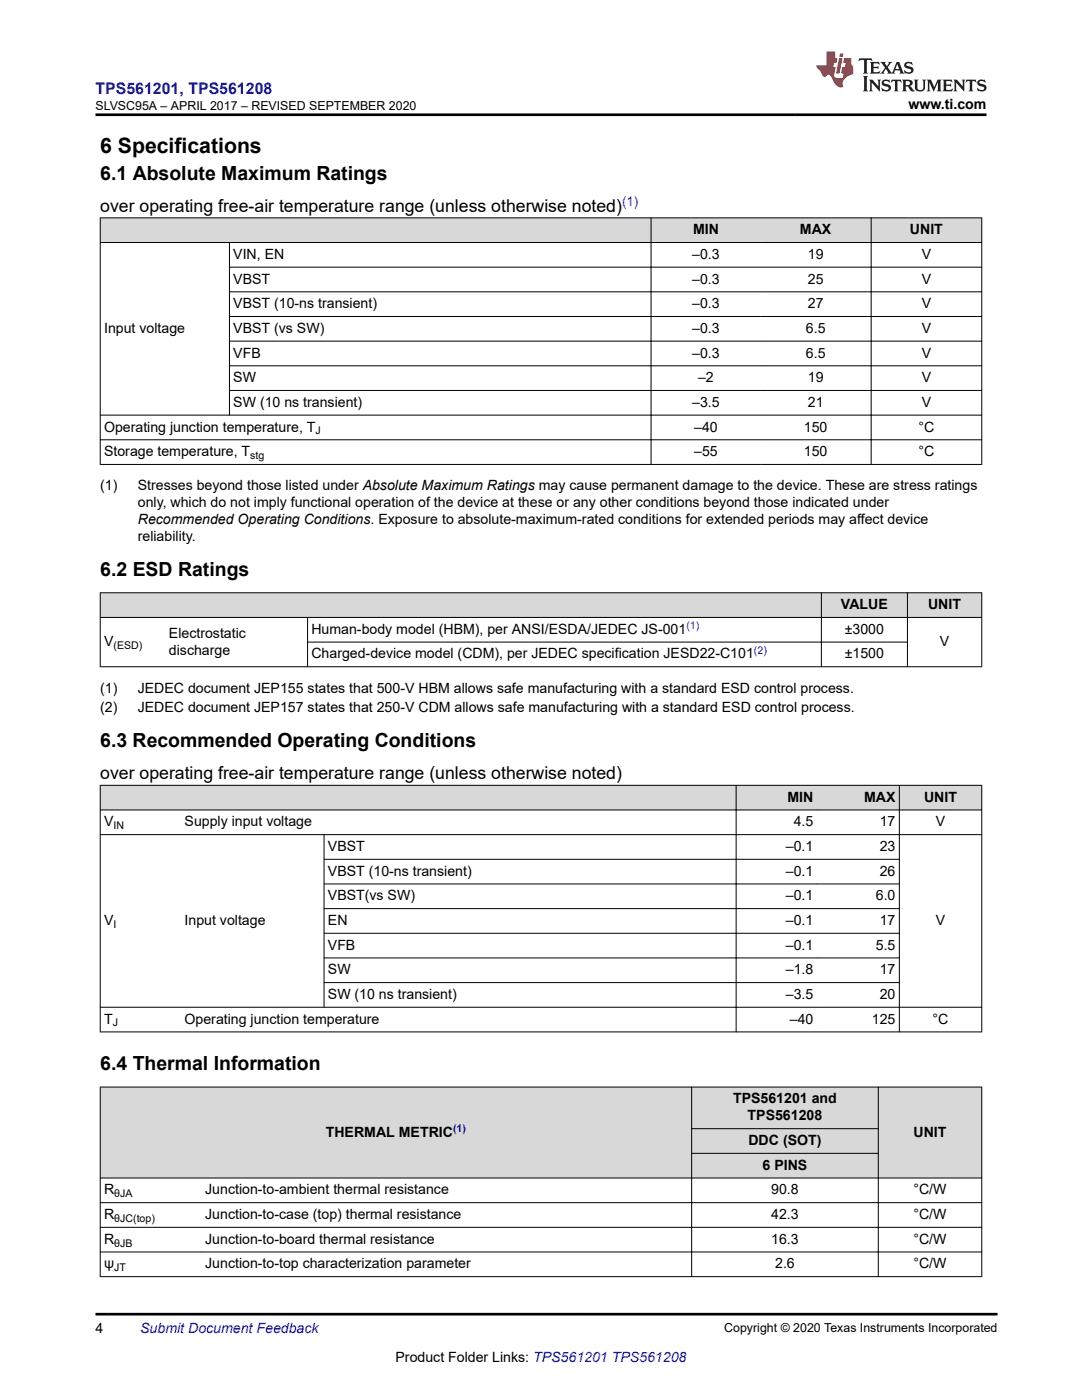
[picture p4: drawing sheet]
<svg xmlns="http://www.w3.org/2000/svg" width="216mm" height="279mm" viewBox="0 0 216 279" stroke-linecap="round" stroke-linejoin="round" font-family="sans-serif">
<defs><g id="words">
<text font-size="4.2" x="20" y="30.5">6 Specifications</text>
<g font-size="3.9">
<text x="20" y="35.9">6.1 Absolute Maximum Ratings</text>
<text x="20" y="115">6.2 ESD Ratings</text>
<text x="20" y="149.1">6.3 Recommended Operating Conditions</text>
<text x="20" y="213.6">6.4 Thermal Information</text>
</g>
<g font-size="3.5">
<text x="20" y="42.3">over operating free-air temperature range (unless otherwise noted)</text>
<text x="20" y="155.6">over operating free-air temperature range (unless otherwise noted)</text>
</g>
<text font-size="3.2" fill="#00f" x="19.1" y="18.7">TPS561201, TPS561208</text>
<g font-size="2.8">
<text x="181.3" y="21.8">www.ti.com</text>
<text x="138.3" y="46.8">MIN</text>
<text x="159.6" y="46.8">MAX</text>
<text x="181.6" y="46.8">UNIT</text>
<text x="46.6" y="51.7">VIN, EN</text>
<text x="138.1" y="51.7">–0.3</text>
<text x="161.2" y="51.7">19</text>
<text x="183.9" y="51.7">V</text>
<text x="46.6" y="56.6">VBST</text>
<text x="138.1" y="56.6">–0.3</text>
<text x="161.2" y="56.6">25</text>
<text x="183.9" y="56.6">V</text>
<text x="46.6" y="61.5">VBST (10-ns transient)</text>
<text x="138.1" y="61.5">–0.3</text>
<text x="161.2" y="61.5">27</text>
<text x="183.9" y="61.5">V</text>
<text x="20.8" y="66.4">Input voltage</text>
<text x="46.6" y="66.4">VBST (vs SW)</text>
<text x="46.6" y="71.4">VFB</text>
<text x="138.1" y="66.4">–0.3</text>
<text x="138.1" y="71.4">–0.3</text>
<text x="160.8" y="66.4">6.5</text>
<text x="160.8" y="71.4">6.5</text>
<text x="183.9" y="66.4">V</text>
<text x="183.9" y="71.4">V</text>
<text x="46.6" y="76.3">SW</text>
<text x="139.3" y="76.3">–2</text>
<text x="161.2" y="76.3">19</text>
<text x="183.9" y="76.3">V</text>
<text x="46.6" y="81.2">SW (10 ns transient)</text>
<text x="138.1" y="81.2">–3.5</text>
<text x="161.2" y="81.2">21</text>
<text x="183.9" y="81.2">V</text>
<text x="20.8" y="86.1">Operating junction temperature, T</text>
<text x="138.5" y="86.1">–40</text>
<text x="160.4" y="86.1">150</text>
<text x="183.3" y="86.1">°C</text>
<text x="20.8" y="91">Storage temperature, T</text>
<text x="138.5" y="91">–55</text>
<text x="160.4" y="91">150</text>
<text x="183.3" y="91">°C</text>
<text x="20" y="97.8">(1)</text>
<text x="27.5" y="97.8">Stresses beyond those listed under Absolute Maximum Ratings may cause permanent damage to the device. These are stress ratings</text>
<text x="27.5" y="101.2">only, which do not imply functional operation of the device at these or any other conditions beyond those indicated under</text>
<text x="27.5" y="104.6">Recommended Operating Conditions. Exposure to absolute-maximum-rated conditions for extended periods may affect device</text>
<text x="27.5" y="108">reliability.</text>
<text x="167.8" y="121.6">VALUE</text>
<text x="185.2" y="121.6">UNIT</text>
<text x="20.8" y="129">V</text>
<text x="33.7" y="127.3">Electrostatic</text>
<text x="33.7" y="130.6">discharge</text>
<text x="62.1" y="126.5">Human-body model (HBM), per ANSI/ESDA/JEDEC JS-001</text>
<text x="62.1" y="131.4">Charged-device model (CDM), per JEDEC specification JESD22-C101</text>
<text x="168.6" y="126.5">±3000</text>
<text x="168.6" y="131.4">±1500</text>
<text x="187.5" y="129">V</text>
<text x="20" y="138.2">(1)</text>
<text x="20" y="142.1">(2)</text>
<text x="27.5" y="138.2">JEDEC document JEP155 states that 500-V HBM allows safe manufacturing with a standard ESD control process.</text>
<text x="27.5" y="142.1">JEDEC document JEP157 states that 250-V CDM allows safe manufacturing with a standard ESD control process.</text>
<text x="157.1" y="160">MIN</text>
<text x="172.4" y="160">MAX</text>
<text x="184.4" y="160">UNIT</text>
<text x="20.8" y="164.9">V</text>
<text x="36.8" y="164.9">Supply input voltage</text>
<text x="158.4" y="164.9">4.5</text>
<text x="175.5" y="164.9">17</text>
<text x="186.7" y="164.9">V</text>
<text x="65.4" y="169.8">VBST</text>
<text x="156.8" y="169.8">–0.1</text>
<text x="175.5" y="169.8">23</text>
<text x="65.4" y="174.8">VBST (10-ns transient)</text>
<text x="65.4" y="179.7">VBST(vs SW)</text>
<text x="156.8" y="174.8">–0.1</text>
<text x="156.8" y="179.7">–0.1</text>
<text x="174.8" y="179.7">6.0</text>
<text x="175.5" y="174.8">26</text>
<text x="20.8" y="184.6">V</text>
<text x="36.8" y="184.6">Input voltage</text>
<text x="65.4" y="184.6">EN</text>
<text x="156.8" y="184.6">–0.1</text>
<text x="175.5" y="184.6">17</text>
<text x="186.7" y="184.6">V</text>
<text x="65.4" y="189.5">VFB</text>
<text x="156.8" y="189.5">–0.1</text>
<text x="174.8" y="189.5">5.5</text>
<text x="65.4" y="194.4">SW</text>
<text x="156.8" y="194.4">–1.8</text>
<text x="175.5" y="194.4">17</text>
<text x="65.4" y="199.4">SW (10 ns transient)</text>
<text x="156.8" y="199.4">–3.5</text>
<text x="175.5" y="199.4">20</text>
<text x="20.8" y="204.3">T</text>
<text x="36.8" y="204.3">Operating junction temperature</text>
<text x="157.6" y="204.3">–40</text>
<text x="174" y="204.3">125</text>
<text x="186.1" y="204.3">°C</text>
<text x="146.3" y="220.2">TPS561201 and</text>
<text x="65" y="226.8">THERMAL METRIC</text>
<text x="149.2" y="223.6">TPS561208</text>
<text x="182.3" y="226.8">UNIT</text>
<text x="149.3" y="228.5">DDC (SOT)</text>
<text x="152.2" y="233.4">6 PINS</text>
<text x="20.8" y="238.4">R</text>
<text x="40.9" y="238.4">Junction-to-ambient thermal resistance</text>
<text x="153.9" y="238.4">90.8</text>
<text x="182.3" y="238.4">°C/W</text>
<text x="20.8" y="243.3">R</text>
<text x="40.9" y="243.3">Junction-to-case (top) thermal resistance</text>
<text x="153.9" y="243.3">42.3</text>
<text x="182.3" y="243.3">°C/W</text>
<text x="20.8" y="248.2">R</text>
<text x="40.9" y="248.2">Junction-to-board thermal resistance</text>
<text x="153.9" y="248.2">16.3</text>
<text x="182.3" y="248.2">°C/W</text>
<text x="20.8" y="253.1">ψ</text>
<text x="40.9" y="253.1">Junction-to-top characterization parameter</text>
<text x="154.7" y="253.1">2.6</text>
<text x="182.3" y="253.1">°C/W</text>
<text x="19" y="266.1">4</text>
<text x="78.9" y="271.7">Product Folder Links: TPS561201 TPS561208</text>
</g>
<text font-size="2.8" fill="#00f" x="28" y="266.1">Submit Document Feedback</text>
<text font-size="2.6" fill="#00f" x="124.1" y="41.1">(1)</text>
<g font-size="2.5">
<text x="19" y="21.9">SLVSC95A – APRIL 2017 – REVISED SEPTEMBER 2020</text>
<text x="144.5" y="265.8">Copyright © 2020 Texas Instruments Incorporated</text>
</g>
<g font-size="2.1">
<text x="63" y="86.7">J</text>
<text x="49.9" y="91.6">stg</text>
<text x="22.6" y="129.5">(ESD)</text>
<text x="22.6" y="165.5">IN</text>
<text x="22.6" y="185.2">I</text>
<text x="22.5" y="204.9">J</text>
<text x="22.8" y="238.9">θJA</text>
<text x="22.8" y="243.9">θJC(top)</text>
<text x="22.8" y="248.8">θJB</text>
<text x="22.8" y="253.7">JT</text>
</g>
<g font-size="2.1" fill="#00f">
<text x="137" y="125.6">(1)</text>
<text x="150.4" y="130.5">(2)</text>
<text x="90.4" y="225.9">(1)</text>
</g>
</g></defs>
<g fill="#d8d8d8">
<path d="M20 43.5h175.9v4.9h-175.9z" fill-rule="evenodd"/>
<path d="M20.1 43.5h109.7v4.8h-109.7z" fill-rule="evenodd"/>
<path d="M130 43.5h21.8v4.8h-21.8z" fill-rule="evenodd"/>
<path d="M151.8 43.5h22v4.8h-22z" fill-rule="evenodd"/>
<path d="M173.9 43.5h21.9v4.8h-21.9z" fill-rule="evenodd"/>
</g>
<g fill="none" stroke="#000" stroke-width=".2">
<path d="M19.9 43.5h176.1M19.9 48.4h176.1M20 43.4v49.4M45.7 53.3h150.3M45.7 58.2h150.3M45.8 48.3v34.6M129.9 43.4v49.4M173.8 43.4v49.4M195.9 43.4v49.4M45.7 63.2h150.3M45.7 68.1h150.3M45.7 73h150.3"/>
<path d="M45.7 77.9h150.3M19.9 82.8h176.1M19.9 87.8h176.1M19.9 92.7h176.1"/>
</g>
<g fill="#d8d8d8">
<path d="M20 118.3h175.9v4.9h-175.9z" fill-rule="evenodd"/>
<path d="M20.1 118.4h143.7v4.8h-143.7z" fill-rule="evenodd"/>
<path d="M164 118.4h17v4.8h-17z" fill-rule="evenodd"/>
<path d="M181.1 118.4h14.7v4.8h-14.7z" fill-rule="evenodd"/>
</g>
<path d="M19.9 118.3h176.1M20 118.2v14.9M163.9 118.2v14.9M181.1 118.2v14.9M195.9 118.2v14.9M19.9 123.2h176.1M19.9 133.1h176.1M61.3 128.1h119.8M61.4 123.2v9.9" fill="none" stroke="#000" stroke-width=".2"/>
<g fill="#d8d8d8">
<path d="M20 156.7h175.9v4.9h-175.9z" fill-rule="evenodd"/>
<path d="M20.1 156.8h126.7v4.8h-126.7z" fill-rule="evenodd"/>
<path d="M146.9 156.8h16.1v4.8h-16.1z" fill-rule="evenodd"/>
<path d="M163 156.8h16.4v4.8h-16.4z" fill-rule="evenodd"/>
<path d="M179.5 156.8h16.3v4.8h-16.3z" fill-rule="evenodd"/>
</g>
<g fill="none" stroke="#000" stroke-width=".2">
<path d="M19.9 156.7h176.1M20 156.7v49.3M146.9 156.7v49.3M179.5 156.7v49.3M195.9 156.7v49.3M19.9 161.6h176.1M19.9 166.6h176.1M64.6 171.5h114.9M64.6 176.4h114.9M64.7 166.5v34.6M64.6 181.3h114.9M64.6 186.3h114.9"/>
<path d="M64.6 191.2h114.9M64.6 196.1h114.9M19.9 201h176.1M19.9 205.9h176.1"/>
</g>
<g fill="#d8d8d8">
<path d="M20 216.9h175.9v8.4h-175.9z" fill-rule="evenodd"/>
<path d="M20 225.3h175.9v4.9h-175.9z" fill-rule="evenodd"/>
<path d="M20 230.2h175.9v4.9h-175.9z" fill-rule="evenodd"/>
<path d="M20.1 217h117.8v18h-117.8z" fill-rule="evenodd"/>
<path d="M138.1 217h37.1v8.2h-37.1z" fill-rule="evenodd"/>
<path d="M175.3 217h20.5v18h-20.5z" fill-rule="evenodd"/>
<path d="M138.1 225.3h37.1v4.8h-37.1z" fill-rule="evenodd"/>
<path d="M138.1 230.2h37.1v4.8h-37.1z" fill-rule="evenodd"/>
</g>
<path d="M19.9 216.9h176.1M20 216.9v37.9M138 216.9v37.9M175.3 216.9v37.9M195.9 216.9v37.9M19.9 235.1h176.1M137.9 225.3h37.4M137.9 230.2h37.4M19.9 240h176.1M19.9 244.9h176.1M19.9 249.9h176.1M19.9 254.8h176.1" fill="none" stroke="#000" stroke-width=".2"/>
<path d="M171.5 11.6l-.2 .6 .5-.2h.6v.1v2.2l-.2 .4h1l-.2-.4v-2.2v-.1h.5l.6 .2-.2-.6zM173.6 12.4l.2 .3v1.6l-.2 .4h1.9l.1-.6a1.08 1.08 0 0 1-1.3 .2v-.7h.6l.4 .2v-.7l-.4 .2h-.6v-.5l.2-.2a1 1 0 0 1 1 .3l-.1-.5zM175.7 12.4l.9 1.1-1 1.2h.9l-.2-.2 .5-.8 .4 .8-.2 .2h1.6l-.2-.2 .2-.5h.9l.1 .5-.1 .2h.9l-.2-.4-.8-1.9h-.5l-.9 2.1-.9-1.1 .9-1h-.8l.2 .2-.4 .6-.4-.6 .2-.2zM179 12.8l.4 1h-.7zM180.7 12.5a.65 .65 0 0 0-.2 .7 .65 .65 0 0 0 .6 .5l.6 .1 .1 .3a.79 .79 0 0 1-.7 .4 .79 .79 0 0 1-.7-.5l.1 .7 .2-.1a.93 .93 0 0 0 1.1 0 .93 .93 0 0 0 .4-.9 1.46 1.46 0 0 0-1.2-.6l-.1-.3a1.09 1.09 0 0 1 1.2 .2l-.2-.6-.1 .1-.5-.2zM172.2 15.2l.2 .4v2.2l-.2 .4h1l-.2-.4v-2.2l.2-.4zM173.4 15.9l.2 .4v1.5l-.2 .4h.8l-.3-.4 .1-1.3 1.6 1.8v-2l.2-.4h-.7l.1 .2 .1 1.1-1.2-1.3zM176.2 16a.65 .65 0 0 0-.2 .8 .65 .65 0 0 0 .6 .4l.6 .2 .1 .2a.79 .79 0 0 1-.7 .4 .79 .79 0 0 1-.7-.5l.1 .7 .2-.1a.93 .93 0 0 0 1.1 .1 .93 .93 0 0 0 .4-1 1.46 1.46 0 0 0-1.2-.5l-.1-.4a1.09 1.09 0 0 1 1.2 .2l-.1-.6-.2 .1-.5-.1zM177.9 15.9l-.1 .6a.63 .63 0 0 1 .8-.3v1.6l-.3 .4h1l-.2-.4v-1.6a.66 .66 0 0 1 .8 .3l-.1-.6zM180 15.9l.2 .4v1.5l-.2 .4h1l-.2-.2-.1-.7h.5l.1 .2a.79 .79 0 0 0 1.2 .6l-1-.9a.61 .61 0 0 0 .6-.6 .61 .61 0 0 0-.5-.7zM180.8 16.2h.1a.47 .47 0 0 1 .5 .1 .47 .47 0 0 1 .1 .5l-.1 .1-.7 .1zM182.3 15.9l.2 .2a2.27 2.27 0 0 0 .4 2 1.04 1.04 0 0 0 1.7-.7v-1.3l.2-.2h-.8l.2 .4v1.1a.6 .6 0 0 1-.6 .6 .6 .6 0 0 1-.6-.6v-1.1l.3-.4zM184.9 15.9l.2 .4v1.5l-.2 .4h.8l-.3-.4v-1.4l.9 1.9 .9-1.9v1.4l-.3 .4h1l-.2-.4v-1.5l.2-.4h-.8l-.7 1.5-.6-1.5zM188.1 15.9l.2 .4v1.5l-.2 .4h1.9l.1-.6a1.09 1.09 0 0 1-1.3 .2v-.7h.6l.4 .2v-.6l-.4 .2h-.6v-.6l.2-.1a1.01 1.01 0 0 1 1 .3l-.1-.6zM190.2 15.9l.3 .4v1.5l-.3 .4h.8l-.2-.4v-1.3l1.6 1.8v-2l.2-.4h-.7l.2 .2v1.1l-1.2-1.3zM192.8 15.9l-.1 .6a.63 .63 0 0 1 .8-.3v1.6l-.3 .4h1l-.2-.4v-1.6a.66 .66 0 0 1 .8 .3l-.1-.6zM195.2 16a.65 .65 0 0 0-.2 .8 .65 .65 0 0 0 .6 .4l.6 .2 .2 .2a.79 .79 0 0 1-.7 .4 .79 .79 0 0 1-.7-.5l.1 .7 .2-.1a.93 .93 0 0 0 1 .1 .93 .93 0 0 0 .5-1 1.46 1.46 0 0 0-1.3-.5v-.4a1.09 1.09 0 0 1 1.2 .2l-.2-.6-.2 .1-.5-.1z" fill="#231f20"/>
<path d="M164.9 10.3v2.7h-2l.1 .4 .8 1a.95 .95 0 0 0 1 .9 .59 .59 0 0 1 .5-.4 .59 .59 0 0 1 .5 .3l.4 .8a1.59 1.59 0 0 0 2.1 1.4 1.61 1.61 0 0 1 1-2.3l1-.3-.1-1.5a1.59 1.59 0 0 1-.3-1.7h-1.5l-.2 .9h.6l-.2 .9h-.5l-.2 .9v.3l.4 .1-.1 .9h-.7a.73 .73 0 0 1-1-.7l.3-1.5h-.5l.1-.9h.5l.2-.9h-.5v-1.3zM167.4 11.6l-.6 3.1h.7l.6-3.1zM167.6 10.7l-.1 .6h.7l.1-.6z" fill="#ed1c24"/>
<path d="M19 22.9h177.8M19 262.3h180" fill="none" stroke="#000" stroke-width=".53"/>
<use href="#words"/>
</svg>
